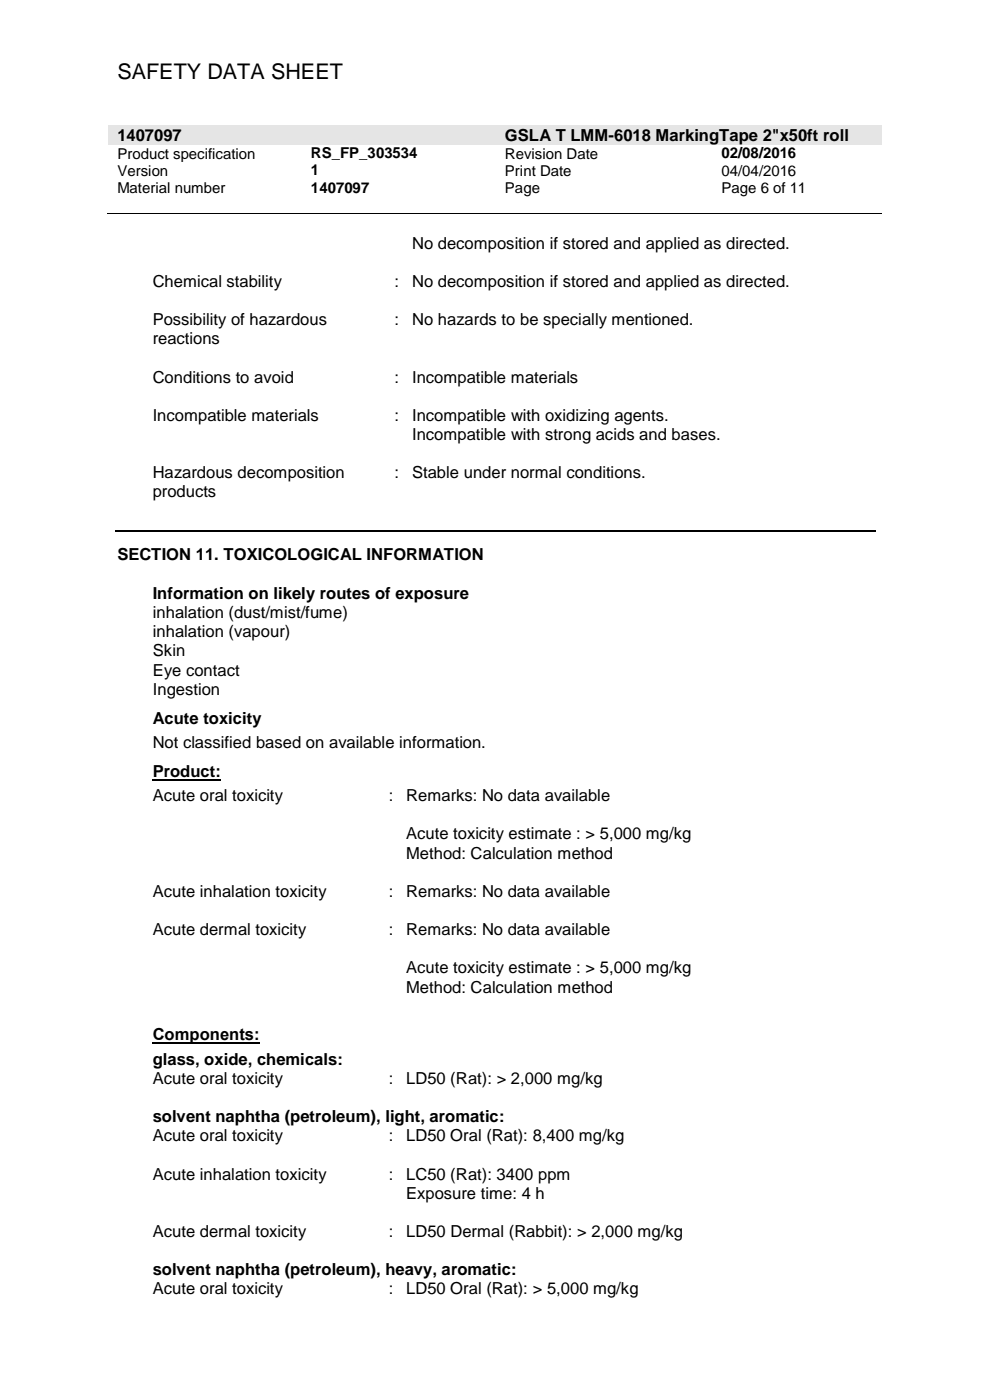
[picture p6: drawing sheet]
<svg xmlns="http://www.w3.org/2000/svg" width="210mm" height="297mm" viewBox="0 0 210 297" stroke-linecap="round" stroke-linejoin="round" font-family="sans-serif">
<defs><g id="words">
<text font-size="4.6" x="24.9" y="16.8">SAFETY DATA SHEET</text>
<g font-size="3.5">
<text x="24.9" y="29.9">1407097</text>
<text x="107.1" y="29.9">GSLA T LMM-6018 MarkingTape 2&quot;x50ft roll</text>
<text x="87.4" y="52.8">No decomposition if stored and applied as directed.</text>
<text x="32.4" y="60.9">Chemical stability</text>
<text x="83.7" y="60.9">:</text>
<text x="87.4" y="60.9">No decomposition if stored and applied as directed.</text>
<text x="32.4" y="69">Possibility of hazardous</text>
<text x="83.7" y="69">:</text>
<text x="87.4" y="69">No hazards to be specially mentioned.</text>
<text x="32.4" y="73.1">reactions</text>
<text x="32.4" y="81.2">Conditions to avoid</text>
<text x="83.7" y="81.2">:</text>
<text x="87.4" y="81.2">Incompatible materials</text>
<text x="32.4" y="89.3">Incompatible materials</text>
<text x="83.7" y="89.3">:</text>
<text x="87.4" y="89.3">Incompatible with oxidizing agents.</text>
<text x="87.4" y="93.4">Incompatible with strong acids and bases.</text>
<text x="32.4" y="101.4">Hazardous decomposition</text>
<text x="83.7" y="101.4">:</text>
<text x="87.4" y="101.4">Stable under normal conditions.</text>
<text x="32.4" y="105.5">products</text>
<text x="24.9" y="118.8">SECTION 11. TOXICOLOGICAL INFORMATION</text>
<text x="32.4" y="127.1">Information on likely routes of exposure</text>
<text x="32.4" y="131.2">inhalation (dust/mist/fume)</text>
<text x="32.4" y="135.2">inhalation (vapour)</text>
<text x="32.4" y="139.3">Skin</text>
<text x="32.4" y="143.4">Eye contact</text>
<text x="32.4" y="147.4">Ingestion</text>
<text x="32.4" y="153.6">Acute toxicity</text>
<text x="32.4" y="158.7">Not classified based on available information.</text>
<text x="32.4" y="164.8">Product:</text>
<text x="32.4" y="170">Acute oral toxicity</text>
<text x="82.5" y="170">:</text>
<text x="86.2" y="170">Remarks: No data available</text>
<text x="86.2" y="178.1">Acute toxicity estimate : &gt; 5,000 mg/kg</text>
<text x="86.2" y="182.2">Method: Calculation method</text>
<text x="32.4" y="190.3">Acute inhalation toxicity</text>
<text x="82.5" y="190.3">:</text>
<text x="86.2" y="190.3">Remarks: No data available</text>
<text x="32.4" y="198.4">Acute dermal toxicity</text>
<text x="82.5" y="198.4">:</text>
<text x="86.2" y="198.4">Remarks: No data available</text>
<text x="86.2" y="206.5">Acute toxicity estimate : &gt; 5,000 mg/kg</text>
<text x="86.2" y="210.6">Method: Calculation method</text>
<text x="32.4" y="220.8">Components:</text>
<text x="32.4" y="225.9">glass, oxide, chemicals:</text>
<text x="32.4" y="230">Acute oral toxicity</text>
<text x="82.5" y="230">:</text>
<text x="86.2" y="230">LD50 (Rat): &gt; 2,000 mg/kg</text>
<text x="32.4" y="238.1">solvent naphtha (petroleum), light, aromatic:</text>
<text x="32.4" y="242.1">Acute oral toxicity</text>
<text x="82.5" y="242.1">:</text>
<text x="86.2" y="242.1">LD50 Oral (Rat): 8,400 mg/kg</text>
<text x="32.4" y="250.3">Acute inhalation toxicity</text>
<text x="82.5" y="250.3">:</text>
<text x="86.2" y="250.3">LC50 (Rat): 3400 ppm</text>
<text x="86.2" y="254.3">Exposure time: 4 h</text>
<text x="32.4" y="262.5">Acute dermal toxicity</text>
<text x="82.5" y="262.5">:</text>
<text x="86.2" y="262.5">LD50 Dermal (Rabbit): &gt; 2,000 mg/kg</text>
<text x="32.4" y="270.5">solvent naphtha (petroleum), heavy, aromatic:</text>
<text x="32.4" y="274.6">Acute oral toxicity</text>
<text x="82.5" y="274.6">:</text>
<text x="86.2" y="274.6">LD50 Oral (Rat): &gt; 5,000 mg/kg</text>
</g>
<g font-size="3.2">
<text x="24.9" y="33.7">Product specification</text>
<text x="66" y="33.6">RS_FP_303534</text>
<text x="107.1" y="33.7">Revision Date</text>
<text x="153" y="33.6">02/08/2016</text>
<text x="24.9" y="37.3">Version</text>
<text x="24.9" y="40.9">Material number</text>
<text x="66" y="37.2">1</text>
<text x="66" y="40.9">1407097</text>
<text x="107.1" y="37.3">Print Date</text>
<text x="107.1" y="40.9">Page</text>
<text x="153" y="37.3">04/04/2016</text>
<text x="153" y="40.9">Page 6 of 11</text>
</g>
</g></defs>
<g fill="#e5e5e5">
<path d="M23 26.6h1.9v4.1h-1.9z" fill-rule="evenodd"/>
<path d="M103.3 26.6h1.9v4.1h-1.9z" fill-rule="evenodd"/>
<path d="M24.9 26.6h78.4v4.1h-78.4z" fill-rule="evenodd"/>
<path d="M105.2 26.6h1.9v4.1h-1.9z" fill-rule="evenodd"/>
<path d="M185.2 26.6h1.9v4.1h-1.9z" fill-rule="evenodd"/>
<path d="M107.1 26.6h78.1v4.1h-78.1z" fill-rule="evenodd"/>
</g>
<path d="M22.7 45.4h164.4" fill="none" stroke="#000" stroke-width=".21"/>
<g fill="#000">
<path d="M63.8 45.3h.2v.2h-.2z" fill-rule="evenodd"/>
<path d="M104.9 45.3h.2v.2h-.2z" fill-rule="evenodd"/>
<path d="M150.9 45.3h.1v.2h-.1z" fill-rule="evenodd"/>
</g>
<path d="M24.4 112.6h161.3" fill="none" stroke="#000" stroke-width=".25"/>
<path d="M32.4 165.4h14.5M32.4 221.3h22.7" fill="none" stroke="#000" stroke-width=".38"/>
<use href="#words"/>
</svg>
